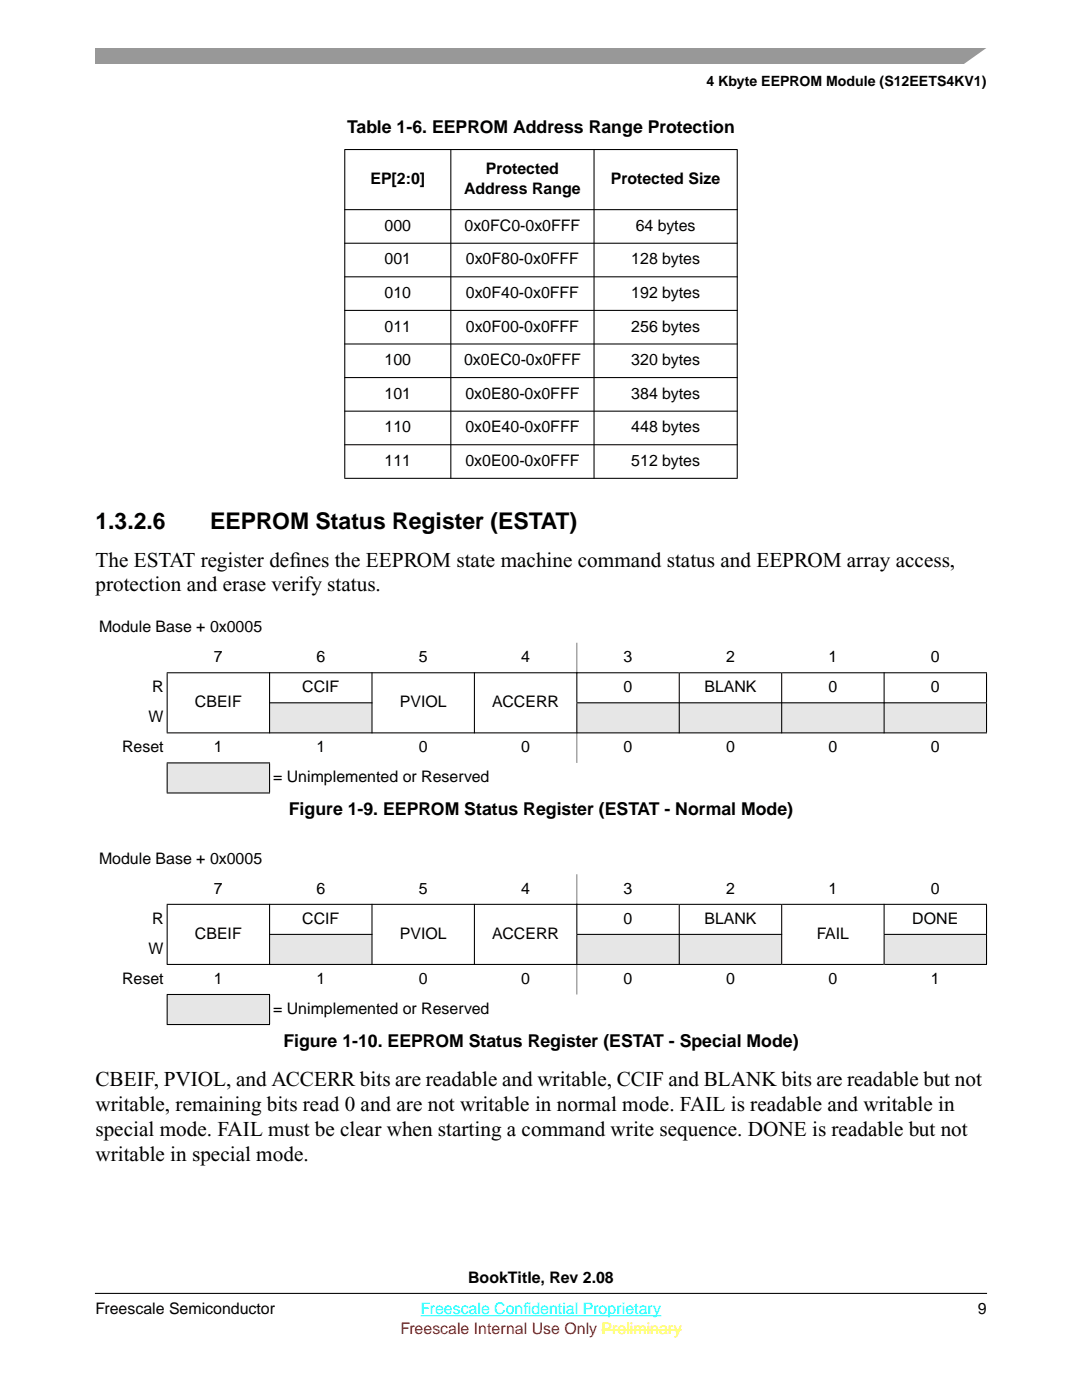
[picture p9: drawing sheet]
<svg xmlns="http://www.w3.org/2000/svg" width="216mm" height="279mm" viewBox="0 0 216 279" stroke-linecap="round" stroke-linejoin="round" font-family="sans-serif">
<defs><g id="words">
<g font-size="4.6">
<text x="19" y="105.6">1.3.2.6</text>
<text x="41.9" y="105.6">EEPROM Status Register (ESTAT)</text>
</g>
<g font-size="4.2">
<text x="19" y="113.1">The ESTAT register def</text>
<text x="57.7" y="113.1">ines the EEPROM state machine command status and EEPROM array access,</text>
<text x="19" y="118">protection and erase verify status.</text>
<text x="19" y="216.8">CBEIF, PVIOL, and ACCERR bits are readable and writable, CCIF and BLANK bits are readable but not</text>
<text x="19" y="221.8">writable, remaining bits read 0 and are not writable in normal mode. FAIL is readable and writable in</text>
<text x="19" y="226.7">special mode. FAIL must be clear when starting a command write sequence. DONE is readable but not</text>
<text x="19" y="231.6">writable in special mode.</text>
</g>
<g font-size="3.5">
<text x="69.3" y="26.6">Table 1-6. EEPROM Address Range Protection</text>
<text x="57.6" y="162.7">Figure 1-9. EEPROM Status Register (ESTAT - Normal Mode)</text>
<text x="56.6" y="208.9">Figure 1-10. EEPROM Status Register (ESTAT - Special Mode)</text>
</g>
<g font-size="3.2">
<text x="97" y="34.8">Protected</text>
<text x="73.9" y="36.7">EP[2:0]</text>
<text x="92.6" y="38.7">Address Range</text>
<text x="121.9" y="36.7">Protected Size</text>
<text x="76.7" y="46.1">000</text>
<text x="92.7" y="46.1">0x0FC0-0x0FFF</text>
<text x="126.9" y="46.1">64 bytes</text>
<text x="76.7" y="52.8">001</text>
<text x="93" y="52.8">0x0F80-0x0FFF</text>
<text x="126" y="52.8">128 bytes</text>
<text x="76.7" y="59.5">010</text>
<text x="93" y="59.5">0x0F40-0x0FFF</text>
<text x="126" y="59.5">192 bytes</text>
<text x="76.7" y="66.2">011</text>
<text x="93" y="66.2">0x0F00-0x0FFF</text>
<text x="126" y="66.2">256 bytes</text>
<text x="76.7" y="72.9">100</text>
<text x="92.6" y="72.9">0x0EC0-0x0FFF</text>
<text x="126" y="72.9">320 bytes</text>
<text x="76.7" y="79.6">101</text>
<text x="92.9" y="79.6">0x0E80-0x0FFF</text>
<text x="126" y="79.6">384 bytes</text>
<text x="76.7" y="86.3">110</text>
<text x="92.9" y="86.3">0x0E40-0x0FFF</text>
<text x="126" y="86.3">448 bytes</text>
<text x="76.7" y="93">111</text>
<text x="92.9" y="93">0x0E00-0x0FFF</text>
<text x="126" y="93">512 bytes</text>
<text x="19.8" y="126.2">Module Base + 0x0005</text>
<text x="42.7" y="132.2">7</text>
<text x="63.1" y="132.2">6</text>
<text x="83.6" y="132.2">5</text>
<text x="104" y="132.2">4</text>
<text x="124.4" y="132.2">3</text>
<text x="144.9" y="132.2">2</text>
<text x="165.3" y="132.2">1</text>
<text x="185.7" y="132.2">0</text>
<text x="30.4" y="138.1">R</text>
<text x="38.9" y="141.1">CBEIF</text>
<text x="60.3" y="138.1">CCIF</text>
<text x="79.8" y="141.1">PVIOL</text>
<text x="98.2" y="141.1">ACCERR</text>
<text x="124.4" y="138.1">0</text>
<text x="140.6" y="138.1">BLANK</text>
<text x="165.3" y="138.1">0</text>
<text x="185.7" y="138.1">0</text>
<text x="29.7" y="144.1">W</text>
<text x="24.4" y="150.1">Reset</text>
<text x="42.7" y="150.1">1</text>
<text x="63.1" y="150.1">1</text>
<text x="83.6" y="150.1">0</text>
<text x="104" y="150.1">0</text>
<text x="124.4" y="150.1">0</text>
<text x="144.9" y="150.1">0</text>
<text x="165.3" y="150.1">0</text>
<text x="185.7" y="150.1">0</text>
<text x="54.5" y="156.1">= Unimplemented or Reserved</text>
<text x="19.8" y="172.4">Module Base + 0x0005</text>
<text x="42.7" y="178.4">7</text>
<text x="63.1" y="178.4">6</text>
<text x="83.6" y="178.4">5</text>
<text x="104" y="178.4">4</text>
<text x="124.4" y="178.4">3</text>
<text x="144.9" y="178.4">2</text>
<text x="165.3" y="178.4">1</text>
<text x="185.7" y="178.4">0</text>
<text x="30.4" y="184.4">R</text>
<text x="60.3" y="184.4">CCIF</text>
<text x="124.4" y="184.4">0</text>
<text x="140.6" y="184.4">BLANK</text>
<text x="182" y="184.4">DONE</text>
<text x="29.7" y="190.4">W</text>
<text x="38.9" y="187.4">CBEIF</text>
<text x="79.8" y="187.4">PVIOL</text>
<text x="98.2" y="187.4">ACCERR</text>
<text x="163" y="187.4">FAIL</text>
<text x="24.4" y="196.4">Reset</text>
<text x="42.7" y="196.4">1</text>
<text x="63.1" y="196.4">1</text>
<text x="83.6" y="196.4">0</text>
<text x="104" y="196.4">0</text>
<text x="124.4" y="196.4">0</text>
<text x="144.9" y="196.4">0</text>
<text x="165.3" y="196.4">0</text>
<text x="185.7" y="196.4">1</text>
<text x="54.5" y="202.4">= Unimplemented or Reserved</text>
<text x="93.4" y="256.1">BookTitle, Rev 2.08</text>
<text x="19.1" y="262.3">Freescale Semiconductor</text>
<text x="195.1" y="262.3">9</text>
</g>
<g font-size="3.2" fill="#0ff">
<text x="84" y="262.3">Freescale Confdential Proprietary</text>
<text x="104.5" y="262.3">i</text>
</g>
<text font-size="3.2" fill="#f00" x="79.9" y="266.2">Freescale Internal Use Only Preliminary</text>
<text font-size="2.8" x="141" y="17.2">4 Kbyte EEPROM Module (S12EETS4KV1)</text>
</g></defs>
<path d="M19 9.5h177.8v3.2h-177.8z" fill-rule="evenodd" fill="#989898"/>
<g fill="#fff">
<path d="M192 13l5.3-3.8h1.4v3.8z"/>
<path d="M19 257.2h177.8v2.3h-177.8z" fill-rule="evenodd"/>
</g>
<path d="M19 258.1h177.8z" fill="#fff" stroke="#000" stroke-width=".21"/>
<path d="M84 262.6h47.9" fill="none" stroke="#0ff" stroke-width=".2"/>
<path d="M120 265.4h16" fill="none" stroke="#ff0" stroke-width=".2"/>
<g fill="#e6e6e6">
<path d="M53.8 140.3h20.4v6h-20.4z" fill-rule="evenodd"/>
<path d="M115.1 140.3h20.4v6h-20.4z" fill-rule="evenodd"/>
<path d="M135.5 140.3h20.5v6h-20.5z" fill-rule="evenodd"/>
<path d="M156 140.3h20.4v6h-20.4z" fill-rule="evenodd"/>
<path d="M176.4 140.3h20.4v6h-20.4z" fill-rule="evenodd"/>
<path d="M33.4 152.3h20.4v6h-20.4z" fill-rule="evenodd"/>
<path d="M53.8 186.5h20.4v6h-20.4z" fill-rule="evenodd"/>
<path d="M115.1 186.5h20.4v6h-20.4z" fill-rule="evenodd"/>
<path d="M135.5 186.5h20.5v6h-20.5z" fill-rule="evenodd"/>
<path d="M176.4 186.5h20.4v6h-20.4z" fill-rule="evenodd"/>
<path d="M33.4 198.5h20.4v6h-20.4z" fill-rule="evenodd"/>
</g>
<g fill="#000" stroke="#000" stroke-width=".21">
<path d="M68.7 29.8h78.5zM68.7 41.8h78.5zM68.7 48.5h78.5zM68.7 55.2h78.5zM68.7 61.9h78.5zM68.7 68.7h78.5zM68.7 75.4h78.5zM68.8 29.9v65.5zM90 29.8v65.7zM118.5 29.8v65.7zM147.1 29.9v65.5zM68.7 82.1h78.5z"/>
<path d="M68.7 88.8h78.5zM68.7 95.5h78.5zM33.3 134.3h81.9zM115 134.3h20.4zM135.6 134.3h20.3zM156.1 134.3h40.8zM33.4 134.4v11.8zM33.4 152.3v5.9zM53.8 134.2v12.1zM53.8 152.3v5.9zM33.3 152.3h20.6zM33.3 158.3h20.6z"/>
<path d="M74.2 134.2v12.1zM53.7 140.3h20.6zM94.7 134.2v12.1zM115.1 134.2v6zM115.1 140.4v5.9zM135.5 134.2v12.1zM156 134.2v6.2zM156 140.2v6.1zM176.4 134.2v6.2zM176.4 140.2v6.1zM196.8 134.4v5.8zM196.8 140.4v5.8z"/>
<path d="M115 140.3h81.9zM33.3 146.3h163.6zM33.4 180.6v11.8zM53.8 180.4v12.2zM33.3 198.5h20.6zM74.2 180.4v12.2zM53.7 186.5h20.6zM94.7 180.4v12.2zM115.1 180.4v6zM115.1 186.6v6zM33.3 180.5h81.9zM115 180.5h20.4z"/>
<path d="M135.5 180.4v12.2zM135.6 180.5h20.3zM33.3 192.5h122.6zM156 180.4v12.2zM115 186.5h41.1zM156.1 192.5h20.2zM176.4 180.4v6zM176.4 186.6v6zM196.8 180.6v5.8zM196.8 186.6v5.8zM156.1 180.5h40.8zM176.3 186.5h20.6z"/>
<path d="M176.5 192.5h20.4zM33.4 198.6v5.8zM53.8 198.6v5.8zM33.3 204.5h20.6z"/>
</g>
<g fill="#808080" stroke="#808080" stroke-width=".21">
<path d="M115.1 128.3v6.1z"/>
<path d="M115.1 146.2v6.1z"/>
<path d="M115.1 174.5v6.1z"/>
<path d="M115.1 192.4v6.1z"/>
</g>
<use href="#words"/>
</svg>
